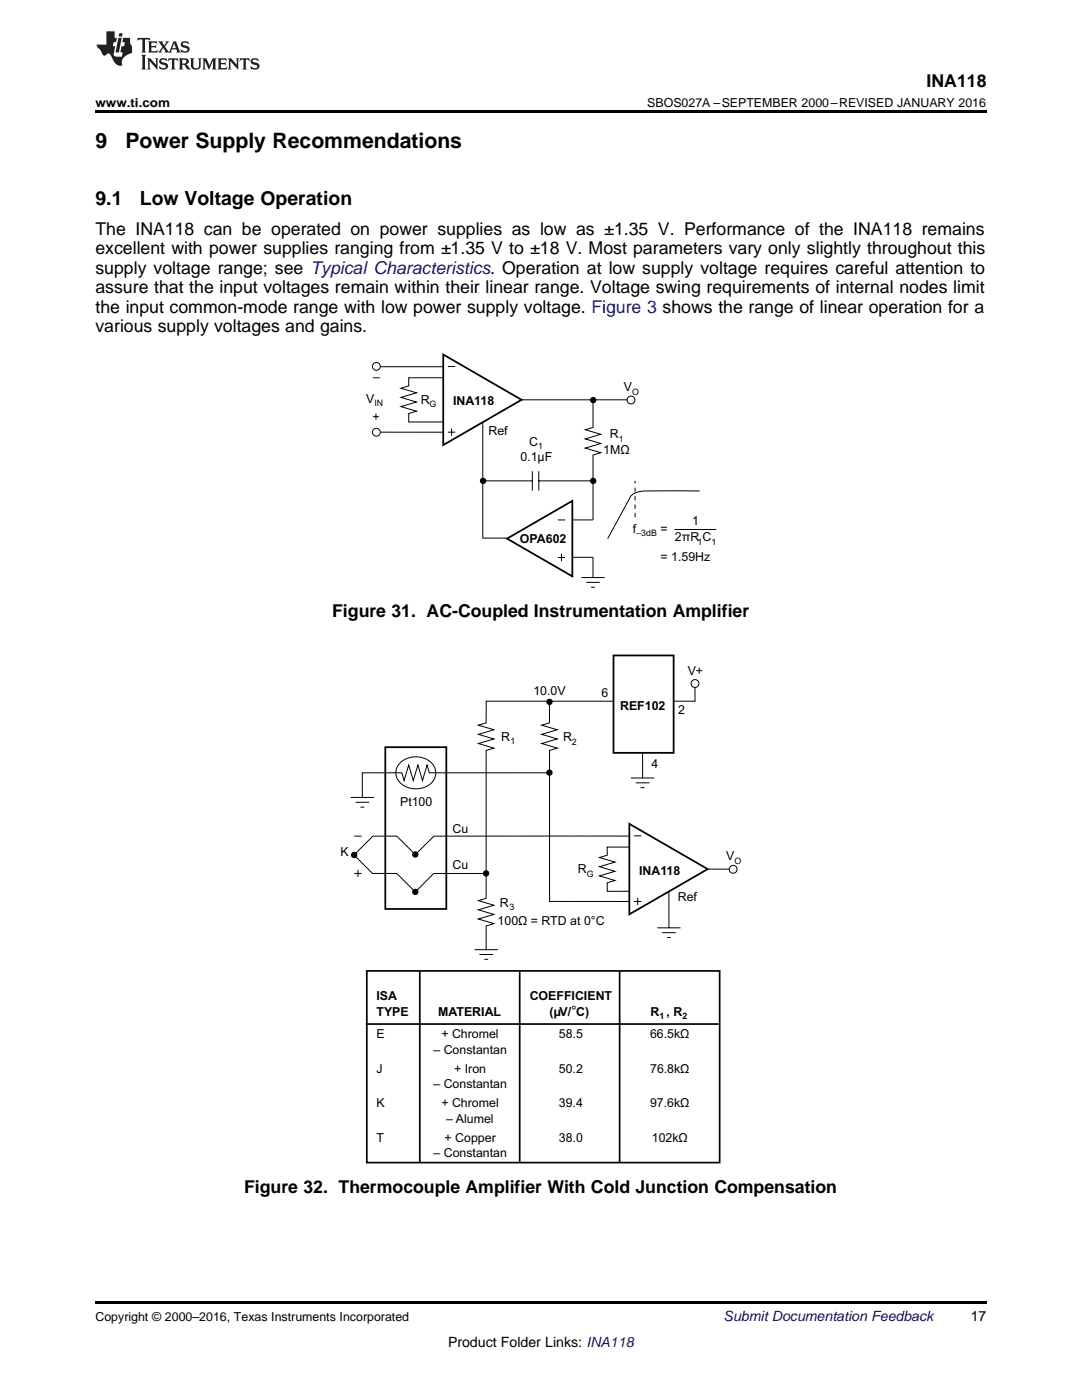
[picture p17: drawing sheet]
<svg xmlns="http://www.w3.org/2000/svg" width="216mm" height="279mm" viewBox="0 0 216 279" stroke-linecap="round" stroke-linejoin="round" font-family="sans-serif">
<defs><g id="words">
<g font-size="4.2">
<text x="19" y="29.6">9</text>
<text x="25" y="29.6">Power Supply Recommendations</text>
</g>
<g font-size="3.9">
<text x="19" y="40.9">9.1</text>
<text x="27.9" y="40.9">Low Voltage Operation</text>
</g>
<g font-size="3.5">
<text x="184.9" y="17.3">INA118</text>
<text x="19" y="46.8">The INA118 can be operated on power supplies as low as ±1.35 V. Performance of the INA118 remains</text>
<text x="19" y="50.7">excellent with power supplies ranging from ±1.35 V to ±18 V. Most parameters vary only slightly throughout this</text>
<text x="19" y="54.6">supply voltage range; see Typical Characteristics. Operation at low supply voltage requires careful attention to</text>
<text x="19" y="58.5">assure that the input voltages remain within their linear range. Voltage swing requirements of internal nodes limit</text>
<text x="19" y="62.4">the input common-mode range with low power supply voltage. Figure 3 shows the range of linear operation for a</text>
<text x="19" y="66.3">various supply voltages and gains.</text>
<text x="66.3" y="123.2">Figure 31. AC-Coupled Instrumentation Amplifier</text>
<text x="48.7" y="238.1">Figure 32. Thermocouple Amplifier With Cold Junction Compensation</text>
</g>
<g font-size="2.8">
<text x="114" y="202.7">°</text>
<text x="193.7" y="263.6">17</text>
<text x="89.4" y="268.9">Product Folder Links: INA118</text>
</g>
<text font-size="2.8" fill="#0000c8" x="144.4" y="263.6">Submit Documentation Feedback</text>
<g font-size="2.5">
<text x="19" y="21.4">www.ti.com</text>
<text x="129.2" y="21.4">SBOS027A –SEPTEMBER 2000–REVISED JANUARY 2016</text>
<text x="74.4" y="76">–</text>
<text x="73.1" y="80.4">V</text>
<text x="74.3" y="84">+</text>
<text x="83.9" y="80.6">R</text>
<text x="90.4" y="80.9">INA118</text>
<text x="124.5" y="78">V</text>
<text x="97.5" y="86.9">Ref</text>
<text x="105.6" y="88.9">C</text>
<text x="121.7" y="87.5">R</text>
<text x="103.8" y="92.1">0.1µF</text>
<text x="120.4" y="90.7">1MΩ</text>
<text x="126.3" y="106.3">f</text>
<text x="131.8" y="106.3">=</text>
<text x="138.1" y="104.9">1</text>
<text x="103.8" y="108.4">OPA602</text>
<text x="131.8" y="111.9">= 1.59Hz</text>
<text x="134.7" y="108">2 R C</text>
<text x="136.1" y="108">π</text>
<text x="137.2" y="134.7">V+</text>
<text x="106.4" y="138.7">10.0V</text>
<text x="120" y="139.1">6</text>
<text x="123.7" y="141.7">REF102</text>
<text x="135.3" y="142.4">2</text>
<text x="100" y="147.9">R</text>
<text x="112.4" y="148">R</text>
<text x="130" y="153.3">4</text>
<text x="79.8" y="160.9">Pt100</text>
<text x="90.3" y="166.2">Cu</text>
<text x="67.9" y="170.9">K</text>
<text x="90.3" y="173.4">Cu</text>
<text x="144.9" y="171.7">V</text>
<text x="115.3" y="174.3">R</text>
<text x="127.5" y="174.5">INA118</text>
<text x="135.3" y="179.9">Ref</text>
<text x="99.3" y="184.7">100Ω = RTD at 0°C</text>
<text x="99.7" y="181">R</text>
<text x="75.1" y="199.6">ISA</text>
<text x="75.1" y="202.7">TYPE</text>
<text x="87.4" y="202.7">MATERIAL</text>
<text x="105.7" y="199.6">COEFFICIENT</text>
<text x="109.7" y="202.7">(µV/ C)</text>
<text x="129.8" y="202.7">R , R</text>
<text x="75.1" y="207.2">E</text>
<text x="88.1" y="207.2">+ Chromel</text>
<text x="111.5" y="207.2">58.5</text>
<text x="129.7" y="207.2">66.5kΩ</text>
<text x="75.1" y="214.1">J</text>
<text x="86.5" y="210.3">– Constantan</text>
<text x="90.6" y="214.1">+ Iron</text>
<text x="111.5" y="214.1">50.2</text>
<text x="129.7" y="214.1">76.8kΩ</text>
<text x="75.1" y="221">K</text>
<text x="86.5" y="217.2">– Constantan</text>
<text x="88.1" y="221">+ Chromel</text>
<text x="111.5" y="221">39.4</text>
<text x="129.7" y="221">97.6kΩ</text>
<text x="75.1" y="227.8">T</text>
<text x="88.7" y="227.8">+ Copper</text>
<text x="89.1" y="224.1">– Alumel</text>
<text x="111.5" y="227.8">38.0</text>
<text x="130.1" y="227.8">102kΩ</text>
<text x="86.5" y="230.8">– Constantan</text>
<text x="19" y="263.6">Copyright © 2000–2016, Texas Instruments Incorporated</text>
</g>
<g font-size="1.8">
<text x="74.7" y="81.1">IN</text>
<text x="85.7" y="81.3">G</text>
<text x="126.2" y="78.7">O</text>
<text x="107.4" y="89.6">1</text>
<text x="123.4" y="88.2">1</text>
<text x="127" y="107">–3dB</text>
<text x="139.2" y="108.8">1</text>
<text x="142" y="108.8">1</text>
<text x="101.9" y="148.5">1</text>
<text x="114.1" y="148.7">2</text>
<text x="146.5" y="172.4">O</text>
<text x="117.1" y="175">G</text>
<text x="101.6" y="181.7">3</text>
<text x="131.6" y="203.3">1</text>
<text x="136.2" y="203.3">2</text>
</g>
</g></defs>
<path d="M19 259.7h177.8v.5h-177.8z" fill="#000"/>
<path d="M73.2 193.8h70.4v38.2h-70.4zM83.8 193.8v38.2M103.7 194v37.8M123.6 193.8v38.2M73 204.4h70.4" fill="none" stroke="#000" stroke-width=".34"/>
<path d="M79.7 152.4a4.5 4.5 0 0 1 6.9 .6 3 3 0 0 1-2.1 4.2 4.3 4.3 0 0 1-5.4-2.3 2.69 2.69 0 0 1 .6-2.5zM125.9 155.3h4.6M126.9 156.2h2.7M127.8 157.2h.8M128.2 150.2v5.1" fill="none" stroke="#000" stroke-width=".2"/>
<path d="M122.4 130.8h12v19.4h-12z" fill="none" stroke="#000" stroke-width=".35"/>
<circle cx="138.7" cy="136.4" r=".79" fill="#fff"/>
<g fill="none" stroke="#000" stroke-width=".2">
<path d="M122.5 139.9h-25.5v4.4l-1.5 .4 3.1 .9-3.1 1 3.1 .9-3.1 .9 3.1 .9-1.6 .5v29.5l-1.5 .4 3.1 1-3.1 .9 3.1 .9-3.1 .9 3.1 .9-1.6 .5v4.7M138.7 137.2v2.7h-4.3M70 159.1h4.6M70.6 170.6l3.7 3.7h4.9l3.7 3.7M70.7 174.3h1.5M70.7 166.9h1.5M71 160.1h2.7M71.4 173.6v1.5M71.9 161.1h.8M82.9 170.6l-3.7-3.7h-4.8l-3.8 3.7M97 174.3h-10.5l-3.6 3.7M125.5 166.9h-38.9l-3.7 3.7"/>
<path d="M125.5 169.1h-4.3v1.6l-1.6 .4 3.1 1-3.1 .9 3.1 .9-3.1 .9 3.1 .9-1.5 .5v1.7h4.4M126.5 179.9h1.5M126.5 166.8h1.5M127.2 179.2v1.4"/>
<circle cx="138.7" cy="136.4" r=".79"/>
<circle cx="109.6" cy="154.2" r=".53"/>
<circle cx="109.6" cy="140.1" r=".53"/>
<circle cx="70.7" cy="170.6" r=".53"/>
<circle cx="82.9" cy="170.5" r=".53"/>
<circle cx="82.9" cy="178" r=".53"/>
<circle cx="97" cy="174.3" r=".53"/>
</g>
<g fill="#000">
<circle cx="109.6" cy="154.2" r=".53"/>
<circle cx="109.6" cy="140.1" r=".53"/>
<circle cx="70.7" cy="170.6" r=".53"/>
<circle cx="82.9" cy="170.5" r=".53"/>
<circle cx="82.9" cy="178" r=".53"/>
<circle cx="97" cy="174.3" r=".53"/>
</g>
<path d="M76.9 149.1h12.2v32.3h-12.2zM125.6 164.4l15.6 9-15.6 9.1z" fill="none" stroke="#000" stroke-width=".35"/>
<circle cx="146.3" cy="173.5" r=".79" fill="#fff"/>
<g fill="none" stroke="#000" stroke-width=".2">
<path d="M88.4 75.4h-6.8v1.6l-1.6 .5 3.1 .9-3.1 .9 3.1 .9-3.1 .9 3.1 1-1.5 .4v1.7h6.8M89.4 73.2h1.4M89.4 86.3h1.4M90.1 85.5v1.5M109.6 140.1v4.2l-1.5 .4 3.1 .9-3.1 1 3.1 .9-3.1 .9 3.1 .9-1.5 .5v30.1h15.9M109.6 154.2h-23.9l-.5-1.5-.9 3.1-.9-3.1-.9 3.1-.9-3.1-1 3.1-.4-1.6h-7.9v5M133.5 177.9v7.3M141.2 173.5h4.3M94.7 189.5h4.6M95.7 190.5h2.7M96.6 191.5h.8M131.2 185.2h4.6"/>
<path d="M132.1 186.1h2.7M133.1 187.1h.8"/>
<circle cx="146.3" cy="173.5" r=".79"/>
</g>
<path d="M88.4 70.8l15.7 9-15.7 9z" fill="none" stroke="#000" stroke-width=".35"/>
<circle cx="125.9" cy="79.8" r=".79" fill="#fff"/>
<g fill="none" stroke="#000" stroke-width=".2">
<path d="M75.9 73.2h12.5M104.1 79.8h21M118.3 79.9v5.4l-1.5 .5 3.1 .9-3.1 .9 3.1 .9-3.1 .9 3.1 .9-1.6 .5v13h-4.1M76 86.3h12.4M96.3 84.3v23.1h4.9M96.5 96h9.7M106.2 94v3.9M107.5 96h10.7M107.5 94v3.9M114.2 111.2h4.1M116 115.3h4.6M117 116.2h2.7"/>
<path d="M117.9 117.2h.8M118.3 111.2v4.1"/>
<circle cx="125.9" cy="79.8" r=".79"/>
<circle cx="118.4" cy="96" r=".53"/>
</g>
<path d="M101.2 107.5l13-7.5v15z" fill="none" stroke="#000" stroke-width=".35"/>
<circle cx="118.4" cy="96" r=".53" fill="#000"/>
<circle cx="75.1" cy="73.1" r=".79" fill="#fff"/>
<circle cx="75.1" cy="73.1" r=".79" fill="none" stroke="#000" stroke-width=".2"/>
<circle cx="75.1" cy="86.3" r=".79" fill="#fff"/>
<g fill="none" stroke="#000" stroke-width=".2">
<path d="M139.6 98h-8.7a10.4 10.4 0 0 0-4.5 .6l-.6 .5-4.5 8.4M111.3 103.8h1.5M111.3 111.3h1.5M112 110.5v1.5M134.6 105.7h8.3"/>
<circle cx="118.4" cy="79.8" r=".53"/>
<circle cx="75.1" cy="86.3" r=".79"/>
<circle cx="96.4" cy="96" r=".53"/>
</g>
<g fill="#000">
<path d="M19 22h177.8v.5h-177.8z"/>
<circle cx="118.4" cy="79.8" r=".53"/>
<circle cx="96.4" cy="96" r=".53"/>
</g>
<path d="M126.7 103.2v-7.2" fill="none" stroke="#000" stroke-width=".2" stroke-dasharray=".8 .8" stroke-linecap="butt"/>
<g fill="#231f20">
<path d="M27.5 7.6l-.1 .5 .4-.2h.6v.1v2.1l-.2 .4h1l-.3-.4v-2.1l.1-.1h.5l.5 .2-.2-.5zM29.5 8.3l.2 .3v1.5l-.2 .4h1.8l.2-.6a1.04 1.04 0 0 1-1.3 .2v-.7h.6l.3 .2v-.6l-.3 .2h-.6v-.6l.8-.1 .4 .3-.2-.5zM31.5 8.3l.9 1.1-.9 1.1h.8l-.2-.2 .5-.7 .4 .7-.2 .2h1.5l-.1-.2 .1-.4h.9l.1 .4-.2 .2h1l-.3-.3-.7-1.9h-.5l-.9 2-.8-1 .9-1h-.8l.1 .3-.3 .5-.4-.6 .2-.2zM34.7 8.6l.4 1h-.7zM36.3 8.4a.63 .63 0 0 0-.2 .7 .63 .63 0 0 0 .6 .4l.6 .2 .1 .2a.75 .75 0 0 1-.7 .4 .75 .75 0 0 1-.6-.5l.1 .7 .1-.1a1.11 1.11 0 0 0 1.5-.6 1.13 1.13 0 0 0-1.2-.8l-.1-.4a1.04 1.04 0 0 1 1.2 .2l-.2-.5-.1 .1-.5-.2zM28.2 10.9l.2 .4v2.2l-.2 .4h1l-.3-.4v-2.2l.3-.4zM29.3 11.6l.3 .4v1.5l-.3 .4h.8l-.2-.4v-1.3l1.5 1.7v-1.9l.2-.4h-.7l.2 .4v.9l-1.1-1.3zM32 11.8a.62 .62 0 0 0-.2 .7 .62 .62 0 0 0 .6 .4l.6 .1 .1 .3a.76 .76 0 0 1-.7 .3 .76 .76 0 0 1-.6-.4l.1 .7 .1-.1a1.11 1.11 0 0 0 1.5-.6 1.13 1.13 0 0 0-1.2-.8l-.1-.4a1.04 1.04 0 0 1 1.2 .2l-.2-.6-.1 .1-.5-.1zM33.7 11.6l-.2 .6a.61 .61 0 0 1 .8-.3v1.6l-.2 .4h.9l-.2-.4v-1.6a.63 .63 0 0 1 .8 .3l-.2-.6zM35.6 11.6l.3 .4v1.5l-.3 .4h1l-.2-.2v-.8l.5 .2a.76 .76 0 0 0 1.2 .7l-1-1a.58 .58 0 0 0 .6-.5 .58 .58 0 0 0-.5-.6zM36.4 11.9h.1a.45 .45 0 0 1 .5 .1 .45 .45 0 0 1 .1 .5l-.7 .2zM37.9 11.6l.2 .2a2.17 2.17 0 0 0 .3 1.9 .99 .99 0 0 0 1.6-.6v-1.1l.2-.4h-.7l.2 .2a1.92 1.92 0 0 1-.2 1.8 .6 .6 0 0 1-.9-.5v-1.1l.2-.4zM40.4 11.6l.2 .4v1.5l-.2 .4h.7l-.2-.4v-1.4l.8 1.8 .8-1.8v1.4l-.2 .4h.9l-.2-.4v-1.5l.2-.4h-.8l-.6 1.5-.6-1.5zM43.4 11.6l.2 .4v1.5l-.2 .4h1.8l.2-.6a1.04 1.04 0 0 1-1.3 .1v-.6h.5l.4 .2v-.6l-.4 .2h-.5v-.7h.8l.3 .3-.1-.6zM45.5 11.6l.2 .4v1.5l-.2 .4h.7l-.2-.4v-1.3l1.5 1.7v-1.9l.2-.4h-.7l.2 .4v.9l-1.1-1.3zM47.9 11.6l-.1 .6a.61 .61 0 0 1 .8-.3v1.6l-.3 .4h1l-.3-.4 .1-1.6a.63 .63 0 0 1 .7 .3l-.1-.6zM50.2 11.8a.62 .62 0 0 0-.2 .7 .62 .62 0 0 0 .6 .4l.6 .1 .2 .3a.76 .76 0 0 1-.8 .3 .76 .76 0 0 1-.6-.4l.1 .7 .2-.1a1.11 1.11 0 0 0 1.5-.6 1.13 1.13 0 0 0-1.3-.8l-.1-.4a1.04 1.04 0 0 1 1.2 .2l-.1-.6-.2 .1-.5-.1z"/>
<path d="M21.2 6.3v2.6h-1.9l.1 .4 .7 .9a.91 .91 0 0 0 1 .8 .56 .56 0 0 1 .5-.3 .56 .56 0 0 1 .5 .3l.4 .8a1.53 1.53 0 0 0 1.9 1.2 1.54 1.54 0 0 1 1-2.1l.9-.3v-1.4a1.52 1.52 0 0 1-.3-1.6h-1.4l-.2 .8h.5l-.2 .8h-.4l-.2 1v.2l.4 .1-.2 .8a1.93 1.93 0 0 1-1.6-.3l.3-1.8h-.5l.2-.8h.4l.2-.8h-.4v-1.3zM23.6 7.6l-.6 2.9h.7l.6-2.9zM23.8 6.6l-.1 .7h.6l.2-.7z"/>
</g>
<use href="#words"/>
</svg>
